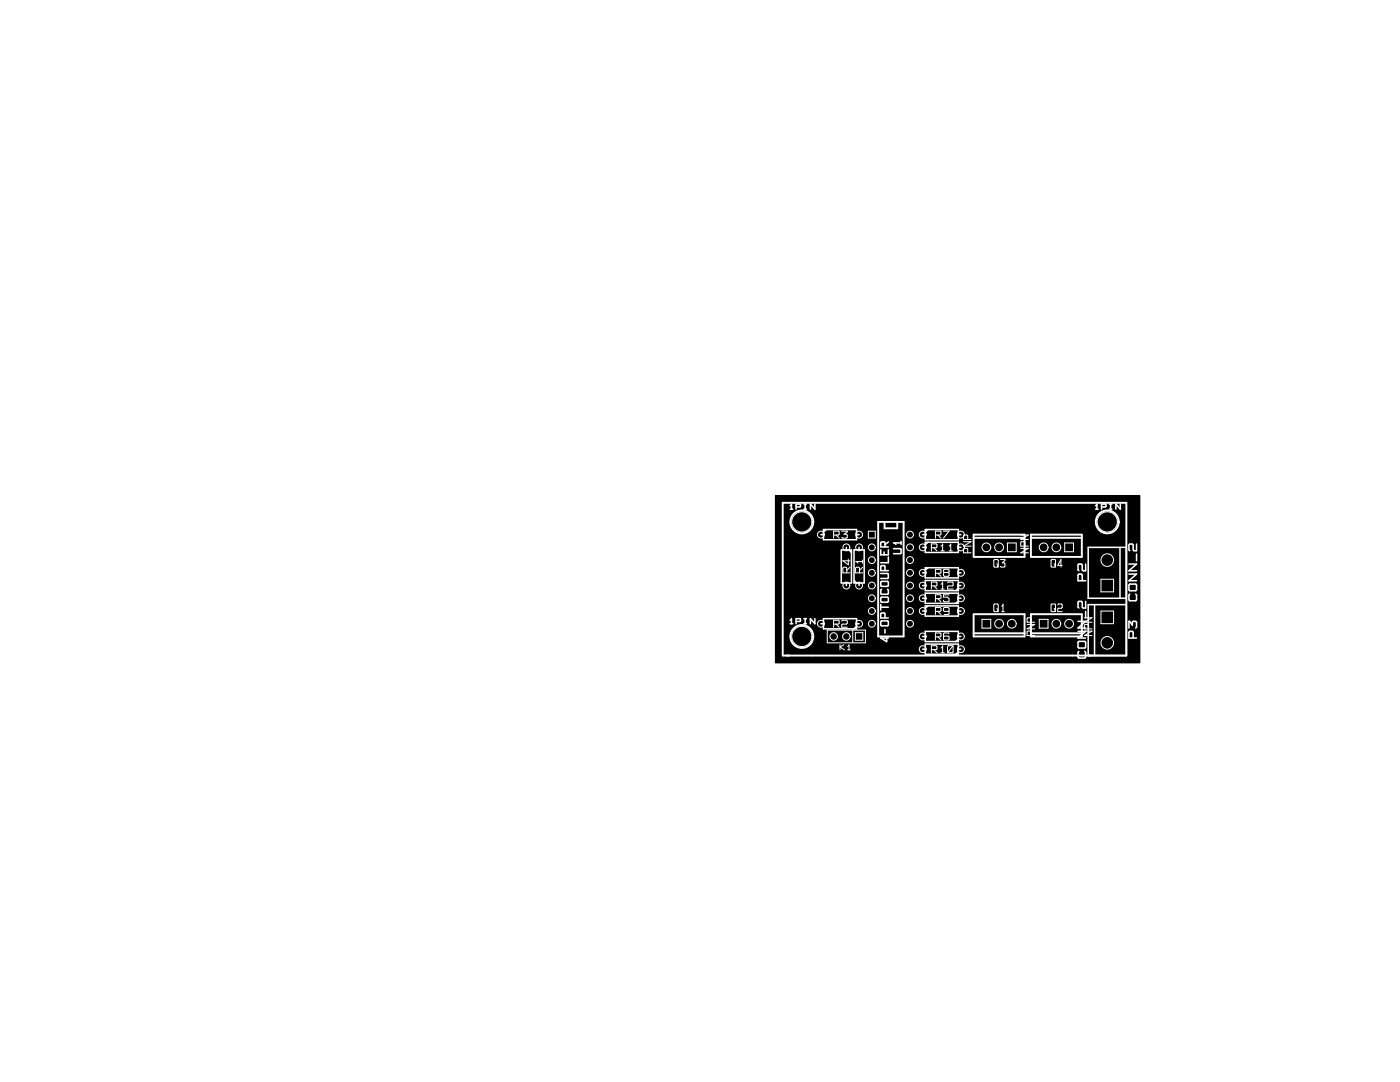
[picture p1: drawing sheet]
<svg xmlns="http://www.w3.org/2000/svg" width="279mm" height="216mm" viewBox="0 0 279 216" stroke-linecap="round" stroke-linejoin="round" font-family="sans-serif">
<path d="M154.7 98.9h72.8v33.4h-72.8z" fill="#000"/>
<path d="M154.7 98.9h72.8v33.4h-72.8z" fill="none" stroke="#000" stroke-width=".2"/>
<path d="M156.2 100.3h68.6v30.5h-68.6z" fill="none" stroke="#fff" stroke-width=".38"/>
<circle cx="179.1" cy="104.1" r=".19" fill="#fff"/>
<g fill="none" stroke="#fff" stroke-width=".38">
<path d="M175.3 104.1h5v22.9h-5zM176.5 104.1v1.3h2.6v-1.3M194.3 106.7h10.2v4.4h-10.2zM194.3 107.3h10.2M205.7 106.7h10.2v4.4h-10.2zM205.7 107.3h10.2M194.3 122.6h10.2v4.4h-10.2zM194.3 126.4h10.2M205.7 122.6h10.2v4.4h-10.2zM205.7 126.4h10.2"/>
<circle cx="160" cy="104.1" r="2.29"/>
<circle cx="221" cy="104.1" r="2.29"/>
<circle cx="160" cy="127" r="2.29"/>
</g>
<g fill="none" stroke="#fff" stroke-width=".3">
<path d="M157.7 101.6h.5M157.9 100.6v1M157.9 100.7l-.2 .2M158.9 101.2h.7l.2-.5-.9-.1v1M160.4 101.6h.5M160.4 100.6h.5M160.7 100.6v1M162.6 100.6v1l-.9-1v1M163.8 106.7h.5M164.3 105.7h6.6v2h-6.6zM164.8 105.7l-.5 .5M167.9 109.7h2v6.6h-2z"/>
<path d="M168.9 109.2v.5M168.9 116.3v.5M169.4 109.7l.5 .5M170.4 109.7h2.1v6.6h-2.1zM170.4 115.8l.5 .5M170.9 106.7h.6M171.5 109.2v.5M171.5 116.3v.5M175.8 109.7v1h1.5v-1M175.8 116.2l.1-.2h1.2l.2 .2v.7l-.2 .1h-1.2l-.1-.1zM175.8 119.3l.1-.1h1.2l.2 .1v.7l-.2 .2h-1.2l-.1-.2zM175.8 114.4h1.3l.2 .2v.7l-.2 .1h-1.3"/>
<path d="M175.9 117.6l-.1 .1v.7l.1 .2h1.2l.2-.2v-.7l-.2-.1M176.4 110.1v.6M176.6 109.1v-.8l-.2-.2h-.5l-.1 .2v.8h1.5M176.6 113.9v-.9l-.2-.1h-.5l-.1 .1v.9h1.5M177.3 111.1v1.2h-1.5M177.3 108.1l-.7 .6M178.3 109.5h1.4l.1 .1v.7l-.1 .2h-1.4M178.3 108.3h1.5M178.5 108.3l.3 .3M179.8 108v.6M184.2 109.2h.5M184.2 119.4h.5"/>
<path d="M184.2 106.7h.5M184.2 114.3h.5M184.2 116.8h.5M184.7 105.7h6.6v2h-6.6zM184.7 108.2h6.6v2h-6.6zM184.7 113.3h6.6v2h-6.6zM184.7 115.8h6.6v2.1h-6.6zM184.7 118.4h6.6v2h-6.6zM185.2 105.7l-.5 .5M185.2 113.3l-.5 .5M185.2 108.2l-.5 .5M191.3 109.2h.5"/>
<path d="M191.3 119.4h.5M191.3 106.7h.5M191.3 119.9l-.5 .5M191.3 114.3h.5M191.3 116.8h.5M191.3 117.3l-.5 .6M216 115.9v-1.2l-.2-.1h-.5l-.2 .1v1.2h1.6M216.7 112.6v1.3h-.5l-.2-.2v-1l-.2-.1h-.5l-.2 .1v1l.2 .2M216.7 120v1.3h-.5l-.2-.2v-.9l-.2-.2h-.5l-.2 .2v.9l.2 .2M217.2 109.2h7.6v10.2h-7.6zM218.7 101.6h.5M218.9 100.6v1"/>
<path d="M218.9 100.7l-.2 .2M219.8 101.2h.8l.1-.5-.9-.1v1M221.4 101.6h.5M221.4 100.6h.5M221.6 100.6v1M223.5 109.2v10.2M223.6 100.6v1l-.9-1v1M225.3 114.6h1.5l-1.5 1.3h1.5M225.3 112.6h1.5l-1.5 1.3h1.5M225.5 118.5l-.2 .2v1l.2 .2h1.2l.1-.2v-1l-.1-.2M225.5 116.5h1.2l.1 .2v1l-.1 .2h-1.2l-.2-.2v-1zM226.8 108.6v1.3h-.5l-.2-.2v-.9l-.1-.2h-.5l-.2 .2v.9l.2 .2"/>
<path d="M226.8 110.6v1.3M157.7 124.5h.5M157.9 123.4v1.1M157.9 123.6l-.2 .2M158.9 124h.7l.2-.4-.9-.2v1.1M160.4 124.5h.5M160.4 123.4h.5M160.7 123.4v1.1M162.6 123.4v1.1l-.9-1.1v1.1M163.8 124.5h.5M164.3 123.4h6.6v2.1h-6.6zM170.9 124.5h.6"/>
<path d="M170.9 125l-.5 .5M175.8 124l.1-.1h1.2l.2 .1v.7l-.2 .2h-1.2l-.1-.2zM175.8 120.6v1.1M175.8 121.2h1.5M176.6 123.3v-.8l-.2-.2h-.5l-.1 .2v.8h1.5M176.6 125.6v.7M177 127v1l-1.2-.7h1.5M184.2 127h.5M184.2 121.9h.5M184.2 129.5h.5M184.7 120.9h6.6v2h-6.6zM184.7 126h6.6v2h-6.6z"/>
<path d="M184.7 128.5h6.6v2.1h-6.6zM185.2 120.9l-.5 .5M191.3 127h.5M191.3 127.5l-.5 .5M191.3 121.9h.5M191.3 129.5h.5M191.3 130l-.5 .6M215.1 126h1.6l-1.6 1.3h1.6M215.1 124h1.6l-1.6 1.3h1.6M215.3 128h1.2l.2 .2v.9l-.2 .2h-1.2l-.2-.2v-.9zM215.3 130l-.2 .2v.9l.2 .2h1.2l.2-.2v-.9l-.2-.2M216.7 122v1.3"/>
<path d="M217.2 120.7h7.6v10.1h-7.6zM218.4 120.7v10.1M225.3 125.3v-1.3h.2l.5 .7v-.5l.1-.2h.6l.1 .2v.9l-.1 .2M226.1 127.3v-1.1l-.1-.2h-.5l-.2 .2v1.1h1.5"/>
</g>
<g fill="none" stroke="#fff" stroke-width=".2">
<path d="M166.4 106.8h.9l.2-.2v-.5l-.2-.1h-.9v1.4M166.8 106.8l.7 .6M168 106h1.1v.1l-.6 .5h.4l.2 .2v.4l-.2 .2h-.8l-.1-.2M169 114.3v-.9l-.2-.2h-.4l-.2 .2v.9h1.4M169.3 111.6v1.1l-1.1-.8h1.4M169.6 113.2l-.6 .6M170.8 112.1h1.3M170.9 112.1l.3 .3M171.5 114.3v-.9l-.1-.2h-.5l-.1 .2v.9h1.3M172.1 113.2l-.6 .6M172.1 111.7v.7M173.3 106h1.4v1.4h-1.4z"/>
<path d="M185.9 109.3h.9l.2-.2v-.4l-.2-.2h-.9v1.4M185.9 116.9h.9l.2-.1v-.5l-.2-.2h-.9v1.4M186.4 109.3l.6 .6M186.4 116.9l.6 .6M186.7 106.8h.9l.2-.2v-.5l-.2-.1h-.9v1.4M186.7 114.4h.9l.2-.2v-.4l-.2-.2h-.9v1.4M186.7 119.5h.9l.2-.2v-.5l-.2-.1h-.9v1.4M187.2 119.5l.6 .6M187.2 106.8l.6 .6M187.2 114.4l.6 .6M187.8 109.9h.6M187.8 117.5h.6"/>
<path d="M188.1 108.5v1.4M188.1 116.1v1.4M188.1 108.7l-.3 .3M188.1 116.3l-.3 .3M188.3 106h1.1l-1.1 1.4M188.5 114.2l-.2-.1v-.3l.2-.2h.7l.2 .2v.3l-.2 .1M188.5 114.2l-.2 .2v.4l.2 .2h.7l.2-.2v-.4l-.2-.2M188.5 114.2h.7M189.1 116.3l.2-.2h.8l.1 .2v.5l-.1 .1h-.8l-.2 .2v.4h1.1M189.4 118.7h-1.1v.4h.8l.3 .4v.4l-.2 .2h-.7l-.2-.3M189.4 109.9h.7M189.7 108.5v1.4"/>
<path d="M189.7 108.7l-.3 .3M192.3 108.1h1.5l-1.5 .9h1.5M193.1 107.6v-.7l-.1-.1-.7 .1v.7h1.5M193.1 110.3v-.8l-.1-.1-.7 .1v.8h1.5M198.5 111.6h.6l.1 .2v1.2l-.1 .2h-.6l-.2-.2v-1.2zM199 112.5l.2 .7M199.7 111.6h.9v.2l-.6 .5h.4l.2 .7-.2 .2h-.6l-.1-.2M201.1 108.3h1.7v1.8h-1.7zM203.7 106.8h1.5l-1.5 .8h1.5M203.7 109.4h1.5l-1.5 .9h1.5M204.6 109v-.8l-.2-.1-.7 .1v.8h1.5M209.9 111.6h.6l.2 .2v1.2l-.2 .2h-.6l-.1-.2v-1.2z"/>
<path d="M210.4 112.5l.3 .7M212 112.8h-.9l.6-1.2v1.6M212.5 108.3h1.7v1.8h-1.7zM219.7 115.6h2.5v2.5h-2.5zM165.1 125.7h7.6v2.6h-7.6zM166.4 124.5h.9l.2-.1v-.5l-.2-.1h-.9v1.4M166.8 124.5l.7 .7M167.6 128.7v1M168 123.9l.1-.1h.8l.2 .1v.5l-.2 .1h-.8l-.1 .2v.5h1.1M168.4 128.7l-.8 .4 .9 .6M169.2 129.7h.5M169.4 128.7v1"/>
<path d="M169.4 128.8l-.2 .2M170.2 125.7v2.6M170.7 126.3h1.5v1.4h-1.5zM185.9 129.6h.9l.2-.1v-.5l-.2-.2h-.9v1.4M186.4 129.6l.6 .6M186.7 122h.9l.2-.2v-.4l-.2-.2h-.9v1.4M186.7 127.1h.9l.2-.2v-.4l-.2-.2h-.9v1.4M187.2 127.1l.6 .6M187.2 122l.6 .6M187.8 130.2h.6M188.1 128.8v1.4M188.1 129l-.3 .3"/>
<path d="M189.1 129l.2-.2h.8l.1 .2v1.1l-.1 .1h-.8l-.2-.1zM189.4 121.8l-.2 .2h-.7l-.2-.2v-.4l.2-.2h.7l.2 .2v1.1l-.2 .1h-.7M189.4 126.5l-.2-.2h-.7l-.2 .2v1l.2 .2h.7l.2-.2v-.4l-.2-.2h-.7l-.2 .2M190.2 128.8l-1.1 1.4M196 123.6h1.7v1.7h-1.7zM198.5 120.5h.6l.1 .2v1.2l-.1 .1h-.6l-.2-.1v-1.2zM199 121.4l.2 .6M199.9 122h.5M200.2 120.5v1.5M200.2 120.7l-.3 .3M205 124.6h1.5l-1.5 .9h1.5M205.8 126.8v-.7l-.1-.2-.7 .2v.7h1.5"/>
<path d="M205.8 124.2v-.8l-.1-.1-.7 .1v.8h1.5M207.4 123.6h1.8v1.7h-1.8zM209.9 120.5h.6l.2 .2v1.2l-.2 .1h-.6l-.1-.1v-1.2zM210.4 121.4l.3 .6M211.1 120.7l.1-.2h.7l.1 .2-.1 .7h-.7l-.1 .1v.5h.9M216.4 125.9h1.5l-1.5 .9h1.5M216.4 123.3h1.5l-1.5 .9h1.5M217.3 125.5v-.8l-.2-.1-.7 .1v.8h1.5M219.7 121.9h2.5v2.5h-2.5z"/>
<circle cx="160" cy="104.1" r="2.02"/>
<circle cx="163.8" cy="106.7" r=".69"/>
<circle cx="168.9" cy="109.2" r=".69"/>
<circle cx="168.9" cy="116.8" r=".69"/>
<circle cx="171.5" cy="106.7" r=".69"/>
<circle cx="171.5" cy="109.2" r=".69"/>
<circle cx="171.5" cy="116.8" r=".69"/>
<circle cx="174" cy="114.3" r=".69"/>
<circle cx="174" cy="109.2" r=".69"/>
<circle cx="174" cy="111.8" r=".69"/>
<circle cx="174" cy="119.4" r=".69"/>
<circle cx="174" cy="116.8" r=".69"/>
<circle cx="181.6" cy="106.7" r=".69"/>
<circle cx="181.6" cy="109.2" r=".69"/>
<circle cx="181.6" cy="116.8" r=".69"/>
<circle cx="181.6" cy="111.8" r=".69"/>
<circle cx="181.6" cy="119.4" r=".69"/>
<circle cx="181.6" cy="114.3" r=".69"/>
<circle cx="184.2" cy="106.7" r=".69"/>
<circle cx="184.2" cy="116.8" r=".69"/>
<circle cx="184.2" cy="119.4" r=".69"/>
<circle cx="184.2" cy="114.3" r=".69"/>
<circle cx="184.2" cy="109.2" r=".69"/>
<circle cx="191.8" cy="119.4" r=".69"/>
<circle cx="191.8" cy="109.2" r=".69"/>
<circle cx="191.8" cy="106.7" r=".69"/>
<circle cx="191.8" cy="116.8" r=".69"/>
<circle cx="191.8" cy="114.3" r=".69"/>
<circle cx="196.8" cy="109.2" r=".88"/>
<circle cx="199.4" cy="109.2" r=".88"/>
<circle cx="208.3" cy="109.2" r=".88"/>
<circle cx="210.8" cy="109.2" r=".88"/>
<circle cx="221" cy="104.1" r="2.02"/>
<circle cx="221" cy="111.8" r="1.26"/>
<circle cx="160" cy="127" r="2.02"/>
<circle cx="163.8" cy="124.5" r=".69"/>
<circle cx="166.4" cy="127" r=".75"/>
<circle cx="168.9" cy="127" r=".75"/>
<circle cx="171.5" cy="124.5" r=".69"/>
<circle cx="174" cy="124.5" r=".69"/>
<circle cx="174" cy="121.9" r=".69"/>
<circle cx="181.6" cy="121.9" r=".69"/>
<circle cx="181.6" cy="124.5" r=".69"/>
<circle cx="184.2" cy="127" r=".69"/>
<circle cx="184.2" cy="121.9" r=".69"/>
<circle cx="184.2" cy="129.5" r=".69"/>
<circle cx="191.8" cy="121.9" r=".69"/>
<circle cx="191.8" cy="129.5" r=".69"/>
<circle cx="191.8" cy="127" r=".69"/>
<circle cx="199.4" cy="124.5" r=".88"/>
<circle cx="201.9" cy="124.5" r=".88"/>
<circle cx="210.8" cy="124.5" r=".88"/>
<circle cx="213.4" cy="124.5" r=".88"/>
<circle cx="221" cy="128.3" r="1.26"/>
</g>
</svg>
